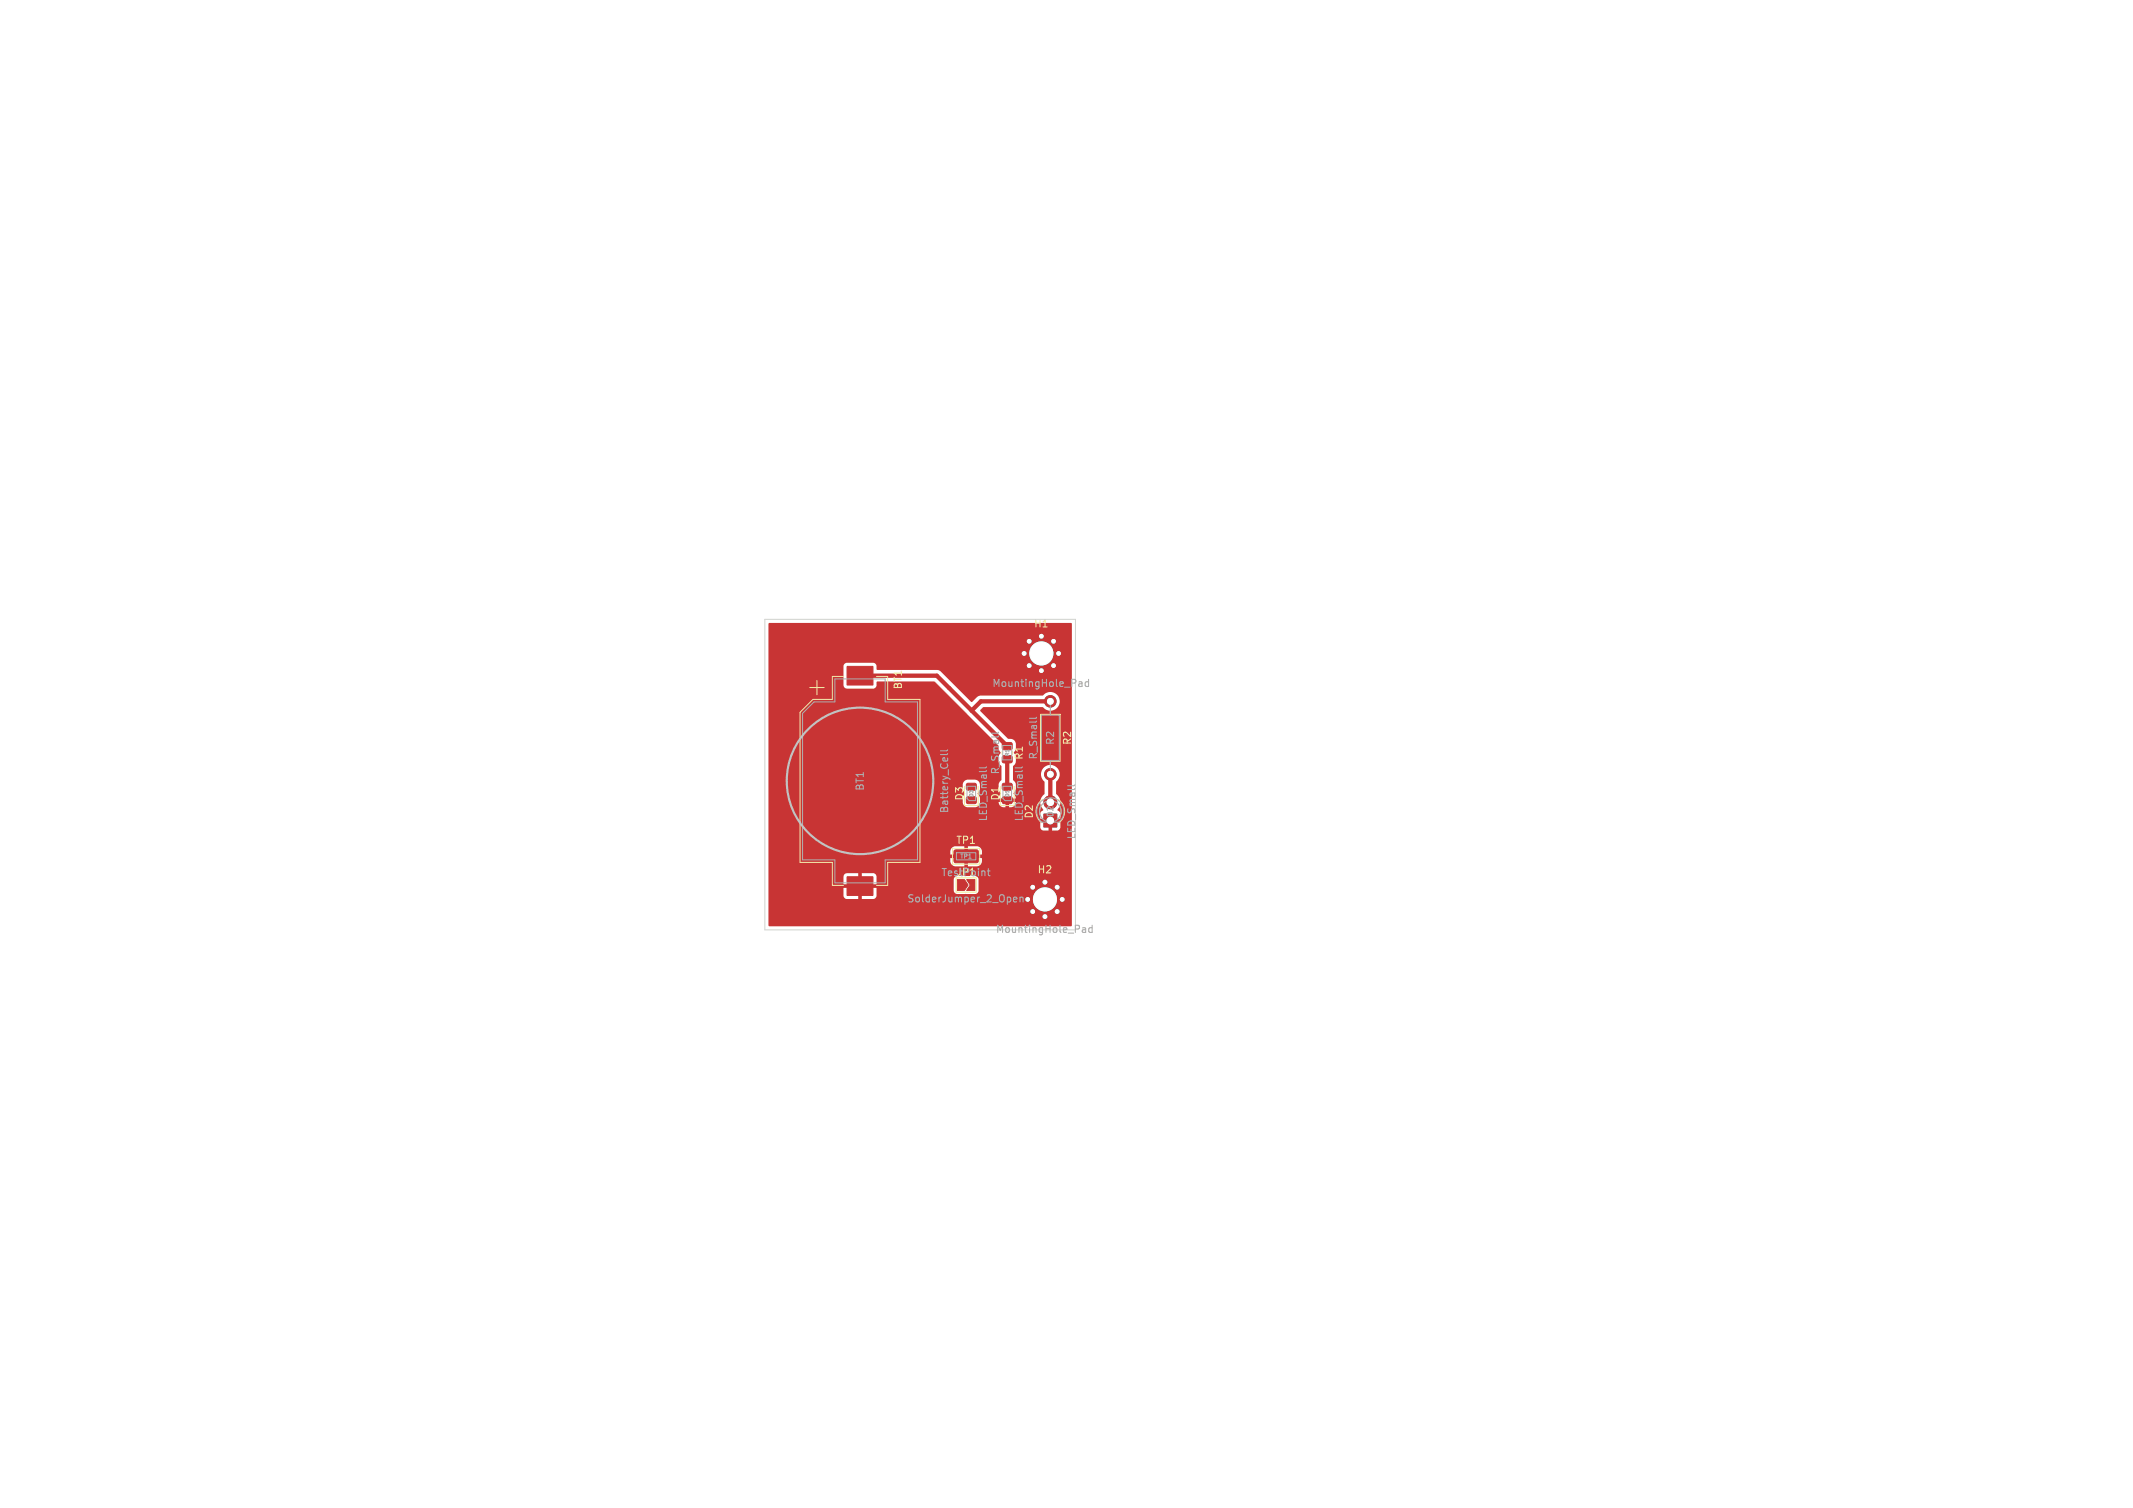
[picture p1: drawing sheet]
<svg xmlns="http://www.w3.org/2000/svg" width="297mm" height="210mm" viewBox="0 0 297 210" stroke-linecap="round" stroke-linejoin="round" font-family="sans-serif">
<defs><g id="words">
<g font-size="1.4" fill="#f2eda1">
<text x="143.9" y="87.6">H1</text>
<text x="125.8" y="96.1" transform="rotate(-90 125.8 96.1)">BT1</text>
<text x="142.6" y="105.9" transform="rotate(-90 142.6 105.9)">R1</text>
<text x="149.3" y="103.9" transform="rotate(-90 149.3 103.9)">R2</text>
<text x="139.3" y="111.6" transform="rotate(-90 139.3 111.6)">D1</text>
<text x="133" y="117.7">TP1</text>
<text x="144" y="114.1" transform="rotate(-90 144 114.1)">D2</text>
<text x="144.4" y="121.8">H2</text>
</g>
<g font-size="1.4" fill="#afafaf">
<text x="138.1" y="95.9">MountingHole_Pad</text>
<text x="139.3" y="107.9" transform="rotate(-90 139.3 107.9)">R_Small</text>
<text x="144.6" y="105.9" transform="rotate(-90 144.6 105.9)">R_Small</text>
<text x="147" y="103.9" transform="rotate(-90 147 103.9)">R2</text>
<text x="120.5" y="110.2" transform="rotate(-90 120.5 110.2)">BT1</text>
<text x="132.2" y="113.4" transform="rotate(-90 132.2 113.4)">Battery_Cell</text>
<text x="134.3" y="111.6" transform="rotate(-90 134.3 111.6)">D3</text>
<text x="137.6" y="114.5" transform="rotate(-90 137.6 114.5)">LED_Small</text>
<text x="142.6" y="114.5" transform="rotate(-90 142.6 114.5)">LED_Small</text>
<text x="149.9" y="117" transform="rotate(-90 149.9 117)">LED_Small</text>
<text x="126.2" y="125.9">SolderJumper_2_Open</text>
<text x="131" y="122.2">TestPoint</text>
<text x="133" y="122.2">JP1</text>
<text x="138.6" y="130.1">MountingHole_Pad</text>
</g>
<text font-size="1.1" fill="#afafaf" x="146.8" y="113.9" transform="rotate(-90 146.8 113.9)">D2</text>
<text font-size=".8" fill="#afafaf" x="133.6" y="119.7">TP1</text>
<g font-size=".7" fill="#afafaf">
<text x="140.6" y="105.4" transform="rotate(-90 140.6 105.4)">R1</text>
<text x="135.6" y="111.1" transform="rotate(-90 135.6 111.1)">D3</text>
<text x="140.6" y="111.1" transform="rotate(-90 140.6 111.1)">D1</text>
</g>
</g></defs>
<g fill="#4d7fc4" stroke="#4d7fc4" stroke-width=".14">
<path d="M145.3 113.4h1.8v1.8h-1.8z"/>
<circle cx="146.2" cy="111.7" r=".9"/>
<circle cx="146.2" cy="97.7" r=".8"/>
<circle cx="146.2" cy="107.8" r=".8"/>
<circle cx="142.6" cy="91" r=".4"/>
<circle cx="143.3" cy="89.3" r=".4"/>
<circle cx="143.3" cy="92.7" r=".4"/>
<circle cx="145" cy="88.6" r=".4"/>
<circle cx="145" cy="91" r="3.2"/>
<circle cx="145" cy="93.4" r=".4"/>
<circle cx="146.7" cy="89.3" r=".4"/>
<circle cx="146.7" cy="92.7" r=".4"/>
<circle cx="147.4" cy="91" r=".4"/>
<circle cx="143.1" cy="125.2" r=".4"/>
<circle cx="143.8" cy="123.6" r=".4"/>
<circle cx="143.8" cy="126.9" r=".4"/>
<circle cx="145.5" cy="122.8" r=".4"/>
<circle cx="145.5" cy="125.2" r="3.2"/>
<circle cx="145.5" cy="127.6" r=".4"/>
<circle cx="147.2" cy="123.6" r=".4"/>
<circle cx="147.2" cy="126.9" r=".4"/>
<circle cx="147.9" cy="125.2" r=".4"/>
</g>
<g fill="#fff" stroke="#fff" stroke-width=".14">
<circle cx="146.3" cy="114.3" r=".45"/>
<circle cx="146.3" cy="111.7" r=".45"/>
<circle cx="146.2" cy="97.7" r=".4"/>
<circle cx="146.2" cy="107.8" r=".4"/>
<circle cx="142.6" cy="91" r=".25"/>
<circle cx="143.3" cy="89.3" r=".25"/>
<circle cx="143.3" cy="92.7" r=".25"/>
<circle cx="145" cy="88.6" r=".25"/>
<circle cx="145" cy="91" r="1.6"/>
<circle cx="145" cy="93.4" r=".25"/>
<circle cx="146.7" cy="89.3" r=".25"/>
<circle cx="146.7" cy="92.7" r=".25"/>
<circle cx="147.4" cy="91" r=".25"/>
<circle cx="143.1" cy="125.2" r=".25"/>
<circle cx="143.8" cy="123.6" r=".25"/>
<circle cx="143.8" cy="126.9" r=".25"/>
<circle cx="145.5" cy="122.9" r=".25"/>
<circle cx="145.5" cy="125.2" r="1.6"/>
<circle cx="145.5" cy="127.7" r=".25"/>
<circle cx="147.2" cy="123.6" r=".25"/>
<circle cx="147.2" cy="126.9" r=".25"/>
<circle cx="147.9" cy="125.2" r=".25"/>
</g>
<g fill="#c83434" stroke="#c83434" stroke-width=".14">
<path d="M145.3 113.4h1.8v1.8h-1.8z"/>
<path d="M139.6 103.5l1.2-.1 .1 .2v.7l-.2 .1h-1l-.2-.2z"/>
<path d="M139.6 105.3l1.2-.1 .1 .3v.6l-.2 .1h-1l-.2-.2z"/>
<path d="M117.9 92.8h3.7v2.6h-3.7z"/>
<path d="M117.9 122.1h3.7v2.6h-3.7z"/>
<path d="M134.6 111h1.2l.1 .2v.6l-.2 .1h-1l-.2-.2z"/>
<path d="M134.6 109.1h1.2l.1 .2v.6l-.2 .2-1-.1-.2-.2z"/>
<path d="M133.3 122.5h1l.5 .8-.5 .7h-1z"/>
<path d="M134.6 122.5h1.2v1.5h-1.2l.5-.7z"/>
<path d="M139.6 111h1.2l.1 .2v.6l-.2 .1h-1l-.2-.2z"/>
<path d="M139.6 109.1h1.2l.1 .2v.6l-.2 .2-1-.1-.2-.2z"/>
<path d="M132.9 118.4h.2h3l.1 .2v1.4l-.2 .2-3-.1-.2-.2z"/>
<circle cx="146.2" cy="111.7" r=".9"/>
<circle cx="146.2" cy="97.7" r=".8"/>
<circle cx="146.2" cy="107.8" r=".8"/>
<circle cx="142.6" cy="91" r=".4"/>
<circle cx="143.3" cy="89.3" r=".4"/>
<circle cx="143.3" cy="92.7" r=".4"/>
<circle cx="145" cy="88.6" r=".4"/>
<circle cx="145" cy="91" r="3.2"/>
<circle cx="145" cy="93.4" r=".4"/>
<circle cx="146.7" cy="89.3" r=".4"/>
<circle cx="146.7" cy="92.7" r=".4"/>
<circle cx="147.4" cy="91" r=".4"/>
<circle cx="143.1" cy="125.2" r=".4"/>
<circle cx="143.8" cy="123.6" r=".4"/>
<circle cx="143.8" cy="126.9" r=".4"/>
<circle cx="145.5" cy="122.8" r=".4"/>
<circle cx="145.5" cy="125.2" r="3.2"/>
<circle cx="145.5" cy="127.6" r=".4"/>
<circle cx="147.2" cy="123.6" r=".4"/>
<circle cx="147.2" cy="126.9" r=".4"/>
<circle cx="147.9" cy="125.2" r=".4"/>
</g>
<path d="M119.7 94.1h10.7l4.9 4.9M135.3 99l4.9 4.9M146.2 97.7h-9.6l-1.3 1.3M140.2 105.7v3.9M146.2 107.8v3.9" fill="none" stroke="#c83434" stroke-width=".6"/>
<path d="M107 86.8h42.1h.1v42.1l-42.1 .1-.1-.1v-4.2h10.4l.2 .4 .2 .1h3.8l.3-.1 .1-.3v-1.1h-2v1.5h-.5v-1.5h-2.1v1h-10.4v-2.6h10.4v1.1h4.6v-.7h10.8v1.6l.2 .3 .3 .1h2.5l.3-.1 .2-.4v-1.5l-.2-.3-.3-.2h-2.6l-.3 .2-.1 .3h-10.8v-.5l-.2-.3-1.8-.1v1.6h-.5v-1.6h-1.7l-.2 .1-.2 .4h-10.4v-2.2h25.3l.2 .5 .4 .2 3.1 .1a.85 .85 0 0 0 .7-1.2h-1.9v1.2h-.5v-1.2h-2v.4h-25.3v-1.3h25.3v.4h4.4v-.7l-.3-.3-.4-.1h-1.2v1.1h-.5v-1.1h-1.5l-.3 .2-.2 .5h-25.3v-9.3h27a1.13 1.13 0 0 0 .3 1.1l.1 .1-.4 .6a1.13 1.13 0 0 0 .3 1.2l.4 .1h1.2l.4-.3 .2-.4h2.5a.77 .77 0 0 0 1 .7h.8a.73 .73 0 0 0 .6-.7h-.9v.7h-.5v-.7h-3.5v-.1h8.3l.2 .7 .3 .5-.4 .5-.1 .7h1.1l-.1 .2 .1 .3h-1.1l.1 .8 .1 .2 .2 .2h.8v-1.1l.2 .1 .3-.1v1.1h.8l.3-.3v-.9h-1l.1-.2-.1-.3h1v-.7l-.4-.5a1.53 1.53 0 0 0-.1-2.3v-1.6a1.32 1.32 0 0 0 .1-2 1.32 1.32 0 0 0-2 .1 1.32 1.32 0 0 0 .2 1.9v1.6l-.3 .5-.3 .6h-8.3l-.1-.6-.3-.5 .2-.2a1.24 1.24 0 0 0 .2-1l-.3-.6-.4-.1h-1.3l-.3 .3-.2 .4h-27v-16.5h10.4l.1 2.7 .1 .3 .3 .1h3.8l.3-.3 .1-.6 .1-.1h7.9l8.9 9a1.3 1.3 0 0 0 .3 1l-.1 .1a1.29 1.29 0 0 0-.2 1l.1 .3 .3 .4v1.9l-.2 .3a1.24 1.24 0 0 0-.2 1l.4 .6-.3 .4-.1 .3h2.4v-.3l-.3-.3 .2-.3a1.24 1.24 0 0 0 .2-1l-.1-.3-.3-.4v-1.9l.2-.2a1.29 1.29 0 0 0 .2-1.1l-.3-.6 .1-.2a1.29 1.29 0 0 0 .2-1 .91 .91 0 0 0-1.2-.7l-3.8-3.9v-.1l.4-.4h8.3a1.33 1.33 0 0 0 1.9 .2 1.33 1.33 0 0 0 0-2 1.33 1.33 0 0 0-1.9 .2h-8.7l-.4 .1-.8 .8-4.3-4.3-.3-.2h-8.5l-.1-.1-.1-.6-.3-.3h-3.8l-.3 .1-.2 .4h-10.4z" fill="#c83434"/>
<g fill="#fff" stroke="#fff" stroke-width=".14">
<circle cx="146.3" cy="114.3" r=".45"/>
<circle cx="146.3" cy="111.7" r=".45"/>
<circle cx="146.2" cy="97.7" r=".4"/>
<circle cx="146.2" cy="107.8" r=".4"/>
<circle cx="142.6" cy="91" r=".25"/>
<circle cx="143.3" cy="89.3" r=".25"/>
<circle cx="143.3" cy="92.7" r=".25"/>
<circle cx="145" cy="88.6" r=".25"/>
<circle cx="145" cy="91" r="1.6"/>
<circle cx="145" cy="93.4" r=".25"/>
<circle cx="146.7" cy="89.3" r=".25"/>
<circle cx="146.7" cy="92.7" r=".25"/>
<circle cx="147.4" cy="91" r=".25"/>
<circle cx="143.1" cy="125.2" r=".25"/>
<circle cx="143.8" cy="123.6" r=".25"/>
<circle cx="143.8" cy="126.9" r=".25"/>
<circle cx="145.5" cy="122.9" r=".25"/>
<circle cx="145.5" cy="125.2" r="1.6"/>
<circle cx="145.5" cy="127.7" r=".25"/>
<circle cx="147.2" cy="123.6" r=".25"/>
<circle cx="147.2" cy="126.9" r=".25"/>
<circle cx="147.9" cy="125.2" r=".25"/>
</g>
<g fill="#000" stroke="#000" stroke-width=".14">
<circle cx="142.6" cy="91" r=".25"/>
<circle cx="143.3" cy="92.7" r=".25"/>
<circle cx="143.3" cy="89.3" r=".25"/>
<circle cx="145" cy="91" r="1.6"/>
<circle cx="145" cy="88.6" r=".25"/>
<circle cx="145" cy="93.4" r=".25"/>
<circle cx="146.2" cy="97.7" r=".4"/>
<circle cx="146.7" cy="92.7" r=".25"/>
<circle cx="146.7" cy="89.3" r=".25"/>
<circle cx="147.4" cy="91" r=".25"/>
<circle cx="146.2" cy="107.8" r=".4"/>
<circle cx="146.3" cy="114.3" r=".45"/>
<circle cx="146.3" cy="111.7" r=".45"/>
<circle cx="143.1" cy="125.2" r=".25"/>
<circle cx="143.8" cy="123.6" r=".25"/>
<circle cx="143.8" cy="126.9" r=".25"/>
<circle cx="145.5" cy="125.2" r="1.6"/>
<circle cx="145.5" cy="127.7" r=".25"/>
<circle cx="145.5" cy="122.9" r=".25"/>
<circle cx="147.2" cy="123.6" r=".25"/>
<circle cx="147.2" cy="126.9" r=".25"/>
<circle cx="147.9" cy="125.2" r=".25"/>
</g>
<g fill="none" stroke="#f2eda1" stroke-width=".14">
<path d="M112.8 95.8h1.9M113.7 94.8v2M117.4 94.2h-1.5v3.2h-2.7l-1.8 1.8v20.9h4.5v3.2h1.5M122 94.2h1.6v3.2h4.5v22.7h-4.5v3.2h-1.6M144.9 99.5h2.7v6.5h-2.7zM146.2 98.7v.8M132.6 118.2h3.8v2.2h-3.8zM134.3 109.5v2.7h1.9v-2.7M139.3 109.5v2.7h1.9v-2.7M141 104.6v.4M145.2 111.3a1.99 1.99 0 0 0-.2 3.3h.2M145.2 112a1.5 1.5 0 0 0 0 2"/>
<path d="M146.2 106v.8M147.3 111.3a1.99 1.99 0 0 1 .2 3.3h-.2M147.3 112a1.5 1.5 0 0 1 0 2M133.1 122.3h2.8v2h-2.8z"/>
</g>
<g fill="#f2eda1" stroke="#f2eda1" stroke-width=".14">
<circle cx="146.3" cy="114.3" r=".45"/>
<circle cx="146.3" cy="111.7" r=".45"/>
<circle cx="146.2" cy="97.7" r=".4"/>
<circle cx="146.2" cy="107.8" r=".4"/>
<circle cx="142.6" cy="91" r=".25"/>
<circle cx="143.3" cy="89.3" r=".25"/>
<circle cx="143.3" cy="92.7" r=".25"/>
<circle cx="145" cy="88.6" r=".25"/>
<circle cx="145" cy="91" r="1.6"/>
<circle cx="145" cy="93.4" r=".25"/>
<circle cx="146.7" cy="89.3" r=".25"/>
<circle cx="146.7" cy="92.7" r=".25"/>
<circle cx="147.4" cy="91" r=".25"/>
<circle cx="143.1" cy="125.2" r=".25"/>
<circle cx="143.8" cy="123.6" r=".25"/>
<circle cx="143.8" cy="126.9" r=".25"/>
<circle cx="145.5" cy="122.9" r=".25"/>
<circle cx="145.5" cy="125.2" r="1.6"/>
<circle cx="145.5" cy="127.7" r=".25"/>
<circle cx="147.2" cy="123.6" r=".25"/>
<circle cx="147.2" cy="126.9" r=".25"/>
<circle cx="147.9" cy="125.2" r=".25"/>
</g>
<path d="M106.5 86.3h43.2v43.2h-43.2z" fill="none" stroke="#d0d2cd" stroke-width=".14"/>
<g fill="#d0d2cd" stroke="#d0d2cd" stroke-width=".14">
<circle cx="146.3" cy="114.3" r=".45"/>
<circle cx="146.3" cy="111.7" r=".45"/>
<circle cx="146.2" cy="97.7" r=".4"/>
<circle cx="146.2" cy="107.8" r=".4"/>
<circle cx="142.6" cy="91" r=".25"/>
<circle cx="143.3" cy="89.3" r=".25"/>
<circle cx="143.3" cy="92.7" r=".25"/>
<circle cx="145" cy="88.6" r=".25"/>
<circle cx="145" cy="91" r="1.6"/>
<circle cx="145" cy="93.4" r=".25"/>
<circle cx="146.7" cy="89.3" r=".25"/>
<circle cx="146.7" cy="92.7" r=".25"/>
<circle cx="147.4" cy="91" r=".25"/>
<circle cx="143.1" cy="125.2" r=".25"/>
<circle cx="143.8" cy="123.6" r=".25"/>
<circle cx="143.8" cy="126.9" r=".25"/>
<circle cx="145.5" cy="122.9" r=".25"/>
<circle cx="145.5" cy="125.2" r="1.6"/>
<circle cx="145.5" cy="127.7" r=".25"/>
<circle cx="147.2" cy="123.6" r=".25"/>
<circle cx="147.2" cy="126.9" r=".25"/>
<circle cx="147.9" cy="125.2" r=".25"/>
</g>
<g fill="none" stroke="#afafaf" stroke-width=".15">
<path d="M144.2 90.5v1M144.2 90.9h.6M144.3 99.9l-.1 .1h-.9M144.8 90.5v1M145.2 91.5h.6M145.2 90.7l.3-.2v1M150.2 95h.4l.1 .6M150.2 95.6h.5M150.7 95.2l-.5 .1M151.6 95l-.3-.1-.2 .2 .1 .5h.4M151.6 94.6v1M132 104.9l-.2 .2h-.8"/>
<path d="M132 104.4l-.2 .2h-.8M137.4 106.8l-.2 .1h-.8M139.1 102l-.2 .1h-.8M142.4 106.8l-.2 .1h-.8M149.7 109.3l-.2 .1h-.8M137.5 121.3h.4M137.6 121v.8l.3 .2M141.1 125.3l.5-.1-.1-.2-.2-.1-.2 .2 .1 .5h.3M142 125l.2-.1 .2 .1 .1 .6M142 124.9v.7M144.7 124.7v1M144.7 125.2h.6"/>
<path d="M145.3 124.7v1M145.7 124.8l.4-.1 .2 .3-.6 .7h.6M150.7 129.2h.4l.1 .7M150.7 129.8h.5M151.2 129.4l-.5 .1M152.1 129.2h-.3l-.2 .2 .1 .4h.4M152.1 128.9v1"/>
</g>
<g fill="none" stroke="#afafaf" stroke-width=".14">
<path d="M116.2 94.6h7v3.2h4.6v22h-4.6v3.2h-7v-3.2h-4.5v-20.4l1.6-1.6h2.9zM145 99.6h2.5v6.3h-2.5zM146.2 97.7v1.9M133.2 118.8h2.7v1h-2.7zM134.7 109.5h1.2v2h-1l-.2-.3M139.6 103.8h1.3v2h-1.3M139.7 109.5h1.2v2h-1l-.2-.3zM145 111.6a1.9 1.9 0 0 1 2.7 .2 1.9 1.9 0 0 1-.3 2.7h-2.3a1.9 1.9 0 0 1-.1-2.9zM146.2 105.9v1.9"/>
<circle cx="146.2" cy="113" r="1.5"/>
</g>
<g fill="#afafaf" stroke="#afafaf" stroke-width=".14">
<circle cx="146.3" cy="114.3" r=".45"/>
<circle cx="146.3" cy="111.7" r=".45"/>
<circle cx="146.2" cy="97.7" r=".4"/>
<circle cx="146.2" cy="107.8" r=".4"/>
<circle cx="142.6" cy="91" r=".25"/>
<circle cx="143.3" cy="89.3" r=".25"/>
<circle cx="143.3" cy="92.7" r=".25"/>
<circle cx="145" cy="88.6" r=".25"/>
<circle cx="145" cy="91" r="1.6"/>
<circle cx="145" cy="93.4" r=".25"/>
<circle cx="146.7" cy="89.3" r=".25"/>
<circle cx="146.7" cy="92.7" r=".25"/>
<circle cx="147.4" cy="91" r=".25"/>
<circle cx="143.1" cy="125.2" r=".25"/>
<circle cx="143.8" cy="123.6" r=".25"/>
<circle cx="143.8" cy="126.9" r=".25"/>
<circle cx="145.5" cy="122.9" r=".25"/>
<circle cx="145.5" cy="125.2" r="1.6"/>
<circle cx="145.5" cy="127.7" r=".25"/>
<circle cx="147.2" cy="123.6" r=".25"/>
<circle cx="147.2" cy="126.9" r=".25"/>
<circle cx="147.9" cy="125.2" r=".25"/>
</g>
<circle cx="119.7" cy="108.7" r="10.2" fill="none" stroke="#c2c2c2" stroke-width=".3"/>
<g fill="#c2c2c2" stroke="#c2c2c2" stroke-width=".14">
<circle cx="146.3" cy="114.3" r=".45"/>
<circle cx="146.3" cy="111.7" r=".45"/>
<circle cx="146.2" cy="97.7" r=".4"/>
<circle cx="146.2" cy="107.8" r=".4"/>
<circle cx="142.6" cy="91" r=".25"/>
<circle cx="143.3" cy="89.3" r=".25"/>
<circle cx="143.3" cy="92.7" r=".25"/>
<circle cx="145" cy="88.6" r=".25"/>
<circle cx="145" cy="91" r="1.6"/>
<circle cx="145" cy="93.4" r=".25"/>
<circle cx="146.7" cy="89.3" r=".25"/>
<circle cx="146.7" cy="92.7" r=".25"/>
<circle cx="147.4" cy="91" r=".25"/>
<circle cx="143.1" cy="125.2" r=".25"/>
<circle cx="143.8" cy="123.6" r=".25"/>
<circle cx="143.8" cy="126.9" r=".25"/>
<circle cx="145.5" cy="122.9" r=".25"/>
<circle cx="145.5" cy="125.2" r="1.6"/>
<circle cx="145.5" cy="127.7" r=".25"/>
<circle cx="147.2" cy="123.6" r=".25"/>
<circle cx="147.2" cy="126.9" r=".25"/>
<circle cx="147.9" cy="125.2" r=".25"/>
</g>
<use href="#words"/>
</svg>
